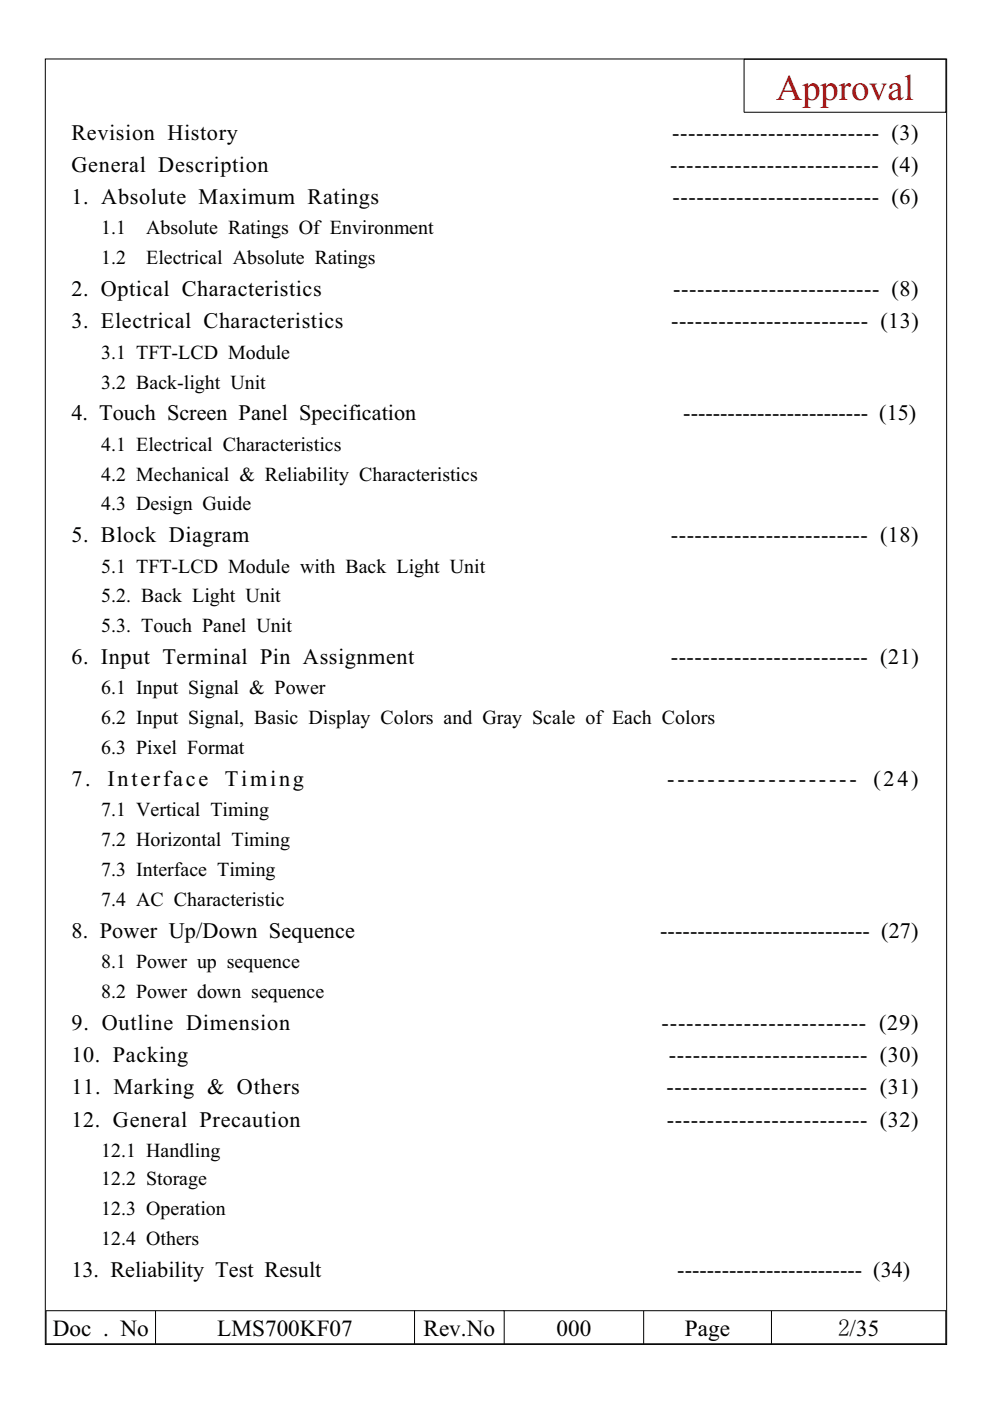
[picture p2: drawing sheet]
<svg xmlns="http://www.w3.org/2000/svg" width="210mm" height="297mm" viewBox="0 0 210 297" stroke-linecap="round" stroke-linejoin="round" font-family="sans-serif">
<defs><g id="words">
<text font-size="7.8" fill="#f00" x="164.6" y="21.2">Approval</text>
<g font-size="4.9">
<text x="11.2" y="283.4">Doc . No</text>
<text x="46.1" y="283.4">LMS700KF07</text>
<text x="89.8" y="283.4">Rev.No</text>
<text x="118" y="283.4">000</text>
<text x="145.3" y="283.4">Page</text>
<text x="177.8" y="283.2">ڍ/35</text>
</g>
<g font-size="4.7">
<text x="15.1" y="29.6">Revision History</text>
<text x="142.6" y="29.6">-------------------------- (3)</text>
<text x="15.1" y="36.5">General Description</text>
<text x="142.1" y="36.5">-------------------------- (4)</text>
<text x="15.1" y="43.3">1. Absolute Maximum Ratings</text>
<text x="142.6" y="43.3">-------------------------- (6)</text>
<text x="15.1" y="62.8">2. Optical Characteristics</text>
<text x="142.8" y="62.8">-------------------------- (8)</text>
<text x="15.1" y="69.6">3. Electrical Characteristics</text>
<text x="142.3" y="69.6">------------------------- (13)</text>
<text x="15.1" y="89.1">4. Touch Screen Panel Specification</text>
<text x="144.9" y="89.1">------------------------- (15)</text>
<text x="15.1" y="115">5. Block Diagram</text>
<text x="142.3" y="115">------------------------- (18)</text>
<text x="15.1" y="140.8">6. Input Terminal Pin Assignment</text>
<text x="142.3" y="140.8">------------------------- (21)</text>
<text x="15.1" y="166.7">7.</text>
<text x="22.8" y="166.7">Interface</text>
<text x="47.7" y="166.7">Timing</text>
<text x="141.5" y="166.7">-------------------</text>
<text x="185.2" y="166.7">(24)</text>
<text x="15.1" y="198.9">8. Power Up/Down Sequence</text>
<text x="140" y="198.9">---------------------------- (27)</text>
<text x="15.1" y="218.4">9. Outline Dimension</text>
<text x="140.3" y="218.4">------------------------- (29)</text>
<text x="15.1" y="225.2">10. Packing</text>
<text x="141.9" y="225.2">------------------------- (30)</text>
<text x="15.1" y="232">11. Marking &amp; Others</text>
<text x="141.3" y="232">------------------------- (31)</text>
<text x="15.1" y="238.9">12. General Precaution</text>
<text x="141.4" y="238.9">------------------------- (32)</text>
<text x="15.1" y="270.7">13. Reliability Test Result</text>
<text x="143.7" y="270.7">------------------------- (34)</text>
</g>
<g font-size="4.2">
<text x="21.5" y="49.7">1.1</text>
<text x="31" y="49.7">Absolute Ratings Of Environment</text>
<text x="21.5" y="56">1.2</text>
<text x="31" y="56">Electrical Absolute Ratings</text>
<text x="21.5" y="76">3.1 TFT-LCD Module</text>
<text x="21.5" y="82.4">3.2 Back-light Unit</text>
<text x="21.5" y="95.5">4.1 Electrical Characteristics</text>
<text x="21.5" y="101.9">4.2 Mechanical &amp; Reliability Characteristics</text>
<text x="21.5" y="108.2">4.3 Design Guide</text>
<text x="21.5" y="121.4">5.1 TFT-LCD Module with Back Light Unit</text>
<text x="21.5" y="127.7">5.2. Back Light Unit</text>
<text x="21.5" y="134.1">5.3. Touch Panel Unit</text>
<text x="21.5" y="147.2">6.1 Input Signal &amp; Power</text>
<text x="21.5" y="153.6">6.2 Input Signal, Basic Display Colors and Gray Scale of Each Colors</text>
<text x="21.5" y="159.9">6.3 Pixel Format</text>
<text x="21.5" y="173.1">7.1 Vertical Timing</text>
<text x="21.5" y="179.4">7.2 Horizontal Timing</text>
<text x="21.5" y="185.8">7.3 Interface Timing</text>
<text x="21.5" y="192.1">7.4 AC Characteristic</text>
<text x="21.5" y="205.3">8.1 Power up sequence</text>
<text x="21.5" y="211.6">8.2 Power down sequence</text>
<text x="21.5" y="245.3">12.1 Handling</text>
<text x="21.5" y="251.3">12.2 Storage</text>
<text x="21.5" y="257.6">12.3 Operation</text>
<text x="21.5" y="263.9">12.4 Others</text>
</g>
</g></defs>
<path d="M9.6 12.5h191.2v272.5h-191.2zM157.8 12.5h42.8v11.3h-42.8zM9.7 277.9h191M9.8 277.9v7M33 277.9v7M87.9 277.9v7M106.9 277.9v7M136.5 277.9v7M163.6 277.9v7M200.6 277.9v7M9.7 284.9h191" fill="none" stroke="#000" stroke-width=".21"/>
<g fill="#000">
<path d="M157.8 12.5l.1 .1z" fill-rule="evenodd"/>
<path d="M200.6 12.5h.1z" fill-rule="evenodd"/>
<path d="M157.8 23.7v.2z" fill-rule="evenodd"/>
<path d="M200.6 23.7l.1 .2z" fill-rule="evenodd"/>
</g>
<use href="#words"/>
</svg>
